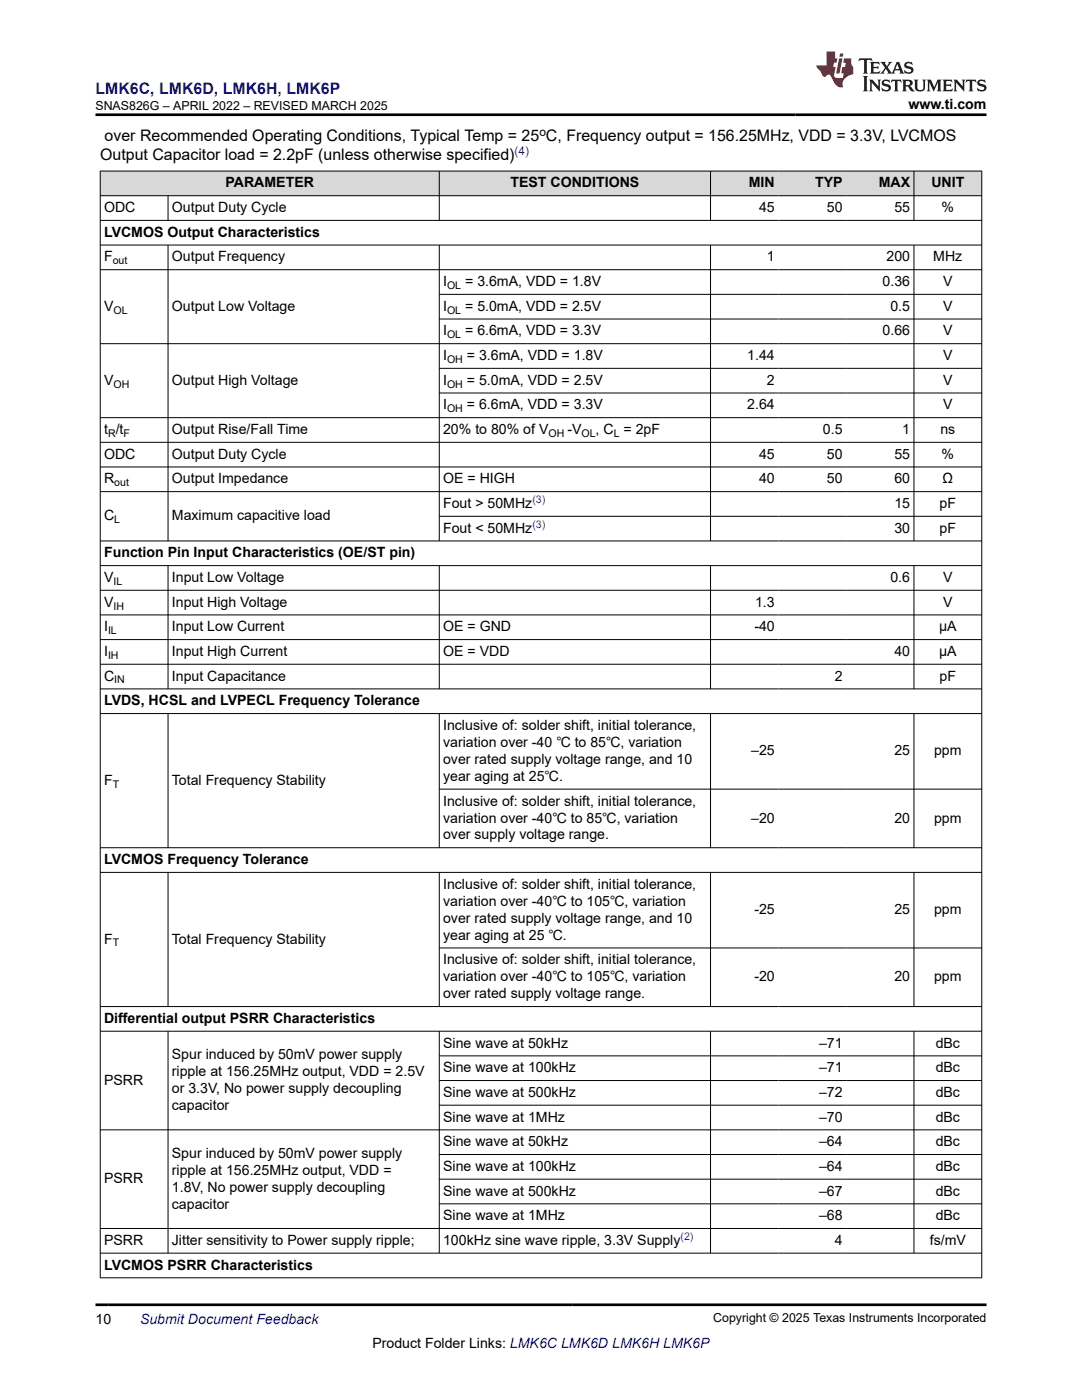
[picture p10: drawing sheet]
<svg xmlns="http://www.w3.org/2000/svg" width="216mm" height="279mm" viewBox="0 0 216 279" stroke-linecap="round" stroke-linejoin="round" font-family="sans-serif">
<defs><g id="words">
<text font-size="3.2" fill="#00f" x="19.1" y="18.7">LMK6C, LMK6D, LMK6H, LMK6P</text>
<g font-size="3.2">
<text x="20.9" y="28.2">over Recommended Operating Conditions, Typical Temp = 25 C, Frequency output = 156.25MHz, VDD = 3.3V, LVCMOS</text>
<text x="20" y="32">Output Capacitor load = 2.2pF (unless otherwise specified)</text>
</g>
<g font-size="2.8">
<text x="181.3" y="21.8">www.ti.com</text>
<text x="45" y="37.4">PARAMETER</text>
<text x="101.9" y="37.4">TEST CONDITIONS</text>
<text x="149.4" y="37.4">MIN</text>
<text x="162.6" y="37.4">TYP</text>
<text x="175.3" y="37.4">MAX</text>
<text x="185.8" y="37.4">UNIT</text>
<text x="20.8" y="42.3">ODC</text>
<text x="20.8" y="47.3">LVCMOS Output Characteristics</text>
<text x="34.3" y="42.3">Output Duty Cycle</text>
<text x="151.5" y="42.3">45</text>
<text x="165" y="42.3">50</text>
<text x="178.5" y="42.3">55</text>
<text x="187.9" y="42.3">%</text>
<text x="20.8" y="52.2">F</text>
<text x="34.3" y="52.2">Output Frequency</text>
<text x="153" y="52.2">1</text>
<text x="176.9" y="52.2">200</text>
<text x="186.2" y="52.2">MHz</text>
<text x="88.4" y="57.1">I</text>
<text x="92.8" y="57.1">= 3.6mA, VDD = 1.8V</text>
<text x="176.1" y="57.1">0.36</text>
<text x="188.2" y="57.1">V</text>
<text x="20.8" y="62">V</text>
<text x="34.3" y="62">Output Low Voltage</text>
<text x="88.4" y="62">I</text>
<text x="92.8" y="62">= 5.0mA, VDD = 2.5V</text>
<text x="177.7" y="62">0.5</text>
<text x="188.2" y="62">V</text>
<text x="88.4" y="66.9">I</text>
<text x="88.4" y="71.9">I</text>
<text x="92.8" y="66.9">= 6.6mA, VDD = 3.3V</text>
<text x="93.2" y="71.9">= 3.6mA, VDD = 1.8V</text>
<text x="149.1" y="71.9">1.44</text>
<text x="176.1" y="66.9">0.66</text>
<text x="188.2" y="66.9">V</text>
<text x="188.2" y="71.9">V</text>
<text x="20.8" y="76.8">V</text>
<text x="34.3" y="76.8">Output High Voltage</text>
<text x="88.4" y="76.8">I</text>
<text x="93.2" y="76.8">= 5.0mA, VDD = 2.5V</text>
<text x="153" y="76.8">2</text>
<text x="188.2" y="76.8">V</text>
<text x="88.4" y="81.7">I</text>
<text x="93.2" y="81.7">= 6.6mA, VDD = 3.3V</text>
<text x="149.1" y="81.7">2.64</text>
<text x="188.2" y="81.7">V</text>
<text x="20.8" y="86.6">t /t</text>
<text x="34.3" y="86.6">Output Rise/Fall Time</text>
<text x="88.4" y="86.6">20% to 80% of V</text>
<text x="113.2" y="86.6">-V</text>
<text x="118.9" y="86.6">, C = 2pF</text>
<text x="164.2" y="86.6">0.5</text>
<text x="180" y="86.6">1</text>
<text x="187.6" y="86.6">ns</text>
<text x="20.8" y="91.5">ODC</text>
<text x="34.3" y="91.5">Output Duty Cycle</text>
<text x="151.5" y="91.5">45</text>
<text x="165" y="91.5">50</text>
<text x="178.5" y="91.5">55</text>
<text x="187.9" y="91.5">%</text>
<text x="20.8" y="96.5">R</text>
<text x="34.3" y="96.5">Output Impedance</text>
<text x="88.4" y="96.5">OE = HIGH</text>
<text x="88.4" y="101.4">Fout &gt; 50MHz</text>
<text x="151.5" y="96.5">40</text>
<text x="165" y="96.5">50</text>
<text x="178.5" y="96.5">60</text>
<text x="178.5" y="101.4">15</text>
<text x="187.5" y="101.4">pF</text>
<text x="188.1" y="96.5">Ω</text>
<text x="20.8" y="103.9">C</text>
<text x="34.3" y="103.9">Maximum capacitive load</text>
<text x="88.4" y="106.3">Fout &lt; 50MHz</text>
<text x="178.5" y="106.3">30</text>
<text x="187.5" y="106.3">pF</text>
<text x="20.8" y="111.2">Function Pin Input Characteristics (OE/ST pin)</text>
<text x="20.8" y="116.2">V</text>
<text x="34.3" y="116.2">Input Low Voltage</text>
<text x="177.7" y="116.2">0.6</text>
<text x="188.2" y="116.2">V</text>
<text x="20.8" y="121.1">V</text>
<text x="20.8" y="126">I</text>
<text x="34.3" y="121.1">Input High Voltage</text>
<text x="34.3" y="126">Input Low Current</text>
<text x="88.4" y="126">OE = GND</text>
<text x="150.5" y="126">-40</text>
<text x="150.7" y="121.1">1.3</text>
<text x="187.4" y="126">µA</text>
<text x="188.2" y="121.1">V</text>
<text x="20.8" y="130.9">I</text>
<text x="34.3" y="130.9">Input High Current</text>
<text x="88.4" y="130.9">OE = VDD</text>
<text x="178.5" y="130.9">40</text>
<text x="187.4" y="130.9">µA</text>
<text x="20.8" y="135.8">C</text>
<text x="34.3" y="135.8">Input Capacitance</text>
<text x="166.6" y="135.8">2</text>
<text x="187.5" y="135.8">pF</text>
<text x="20.8" y="140.8">LVDS, HCSL and LVPECL Frequency Tolerance</text>
<text x="88.4" y="145.7">Inclusive of: solder shift, initial tolerance,</text>
<text x="88.4" y="149.1">variation over -40 ℃ to 85℃, variation</text>
<text x="88.4" y="152.5">over rated supply voltage range, and 10</text>
<text x="88.4" y="155.8">year aging at 25℃.</text>
<text x="149.9" y="150.8">–25</text>
<text x="178.5" y="150.8">25</text>
<text x="186.4" y="150.8">ppm</text>
<text x="20.8" y="156.6">F</text>
<text x="34.3" y="156.6">Total Frequency Stability</text>
<text x="88.4" y="160.8">Inclusive of: solder shift, initial tolerance,</text>
<text x="88.4" y="164.1">variation over -40℃ to 85℃, variation</text>
<text x="88.4" y="167.5">over supply voltage range.</text>
<text x="149.9" y="164.1">–20</text>
<text x="178.5" y="164.1">20</text>
<text x="186.4" y="164.1">ppm</text>
<text x="20.8" y="172.5">LVCMOS Frequency Tolerance</text>
<text x="88.4" y="177.4">Inclusive of: solder shift, initial tolerance,</text>
<text x="88.4" y="180.8">variation over -40℃ to 105℃, variation</text>
<text x="88.4" y="184.2">over rated supply voltage range, and 10</text>
<text x="150.5" y="182.5">-25</text>
<text x="178.5" y="182.5">25</text>
<text x="186.4" y="182.5">ppm</text>
<text x="20.8" y="188.3">F</text>
<text x="34.3" y="188.3">Total Frequency Stability</text>
<text x="88.4" y="187.5">year aging at 25 ℃.</text>
<text x="88.4" y="192.5">Inclusive of: solder shift, initial tolerance,</text>
<text x="88.4" y="195.8">variation over -40℃ to 105℃, variation</text>
<text x="150.5" y="195.8">-20</text>
<text x="178.5" y="195.8">20</text>
<text x="186.4" y="195.8">ppm</text>
<text x="88.4" y="199.2">over rated supply voltage range.</text>
<text x="20.8" y="204.2">Differential output PSRR Characteristics</text>
<text x="88.4" y="209.1">Sine wave at 50kHz</text>
<text x="163.4" y="209.1">–71</text>
<text x="186.7" y="209.1">dBc</text>
<text x="34.3" y="211.4">Spur induced by 50mV power supply</text>
<text x="34.3" y="214.8">ripple at 156.25MHz output, VDD = 2.5V</text>
<text x="88.4" y="214">Sine wave at 100kHz</text>
<text x="163.4" y="214">–71</text>
<text x="186.7" y="214">dBc</text>
<text x="20.8" y="216.5">PSRR</text>
<text x="34.3" y="218.2">or 3.3V, No power supply decoupling</text>
<text x="34.3" y="221.5">capacitor</text>
<text x="88.4" y="218.9">Sine wave at 500kHz</text>
<text x="163.4" y="218.9">–72</text>
<text x="186.7" y="218.9">dBc</text>
<text x="88.4" y="223.8">Sine wave at 1MHz</text>
<text x="163.4" y="223.8">–70</text>
<text x="186.7" y="223.8">dBc</text>
<text x="34.3" y="231.1">Spur induced by 50mV power supply</text>
<text x="88.4" y="228.8">Sine wave at 50kHz</text>
<text x="88.4" y="233.7">Sine wave at 100kHz</text>
<text x="163.4" y="228.8">–64</text>
<text x="163.4" y="233.7">–64</text>
<text x="186.7" y="228.8">dBc</text>
<text x="186.7" y="233.7">dBc</text>
<text x="20.8" y="236.1">PSRR</text>
<text x="34.3" y="234.4">ripple at 156.25MHz output, VDD =</text>
<text x="34.3" y="237.8">1.8V, No power supply decoupling</text>
<text x="88.4" y="238.6">Sine wave at 500kHz</text>
<text x="163.4" y="238.6">–67</text>
<text x="186.7" y="238.6">dBc</text>
<text x="34.3" y="241.2">capacitor</text>
<text x="88.4" y="243.5">Sine wave at 1MHz</text>
<text x="163.4" y="243.5">–68</text>
<text x="186.7" y="243.5">dBc</text>
<text x="20.8" y="248.4">PSRR</text>
<text x="34.3" y="248.4">Jitter sensitivity to Power supply ripple;</text>
<text x="88.4" y="248.4">100kHz sine wave ripple, 3.3V Supply</text>
<text x="166.6" y="248.4">4</text>
<text x="185.5" y="248.4">fs/mV</text>
<text x="20.8" y="253.4">LVCMOS PSRR Characteristics</text>
<text x="19.1" y="264.2">10</text>
<text x="74.3" y="269">Product Folder Links: LMK6C LMK6D LMK6H LMK6P</text>
</g>
<text font-size="2.8" fill="#00f" x="27.9" y="264.2">Submit Document Feedback</text>
<g font-size="2.5">
<text x="19.1" y="21.9">SNAS826G – APRIL 2022 – REVISED MARCH 2025</text>
<text x="142.3" y="263.9">Copyright © 2025 Texas Instruments Incorporated</text>
</g>
<text font-size="2.4" x="107.6" y="27.2">o</text>
<text font-size="2.4" fill="#00f" x="102.7" y="31">(4)</text>
<g font-size="2.1">
<text x="22.5" y="52.7">out</text>
<text x="89.2" y="57.7">OL</text>
<text x="22.6" y="62.6">OL</text>
<text x="89.2" y="62.6">OL</text>
<text x="89.2" y="67.5">OL</text>
<text x="22.6" y="77.3">OH</text>
<text x="89.2" y="72.4">OH</text>
<text x="89.2" y="77.3">OH</text>
<text x="89.2" y="82.3">OH</text>
<text x="21.6" y="87.2">R</text>
<text x="24.6" y="87.2">F</text>
<text x="109.4" y="87.2">OH</text>
<text x="116" y="87.2">OL</text>
<text x="122.5" y="87.2">L</text>
<text x="22.8" y="97">out</text>
<text x="22.8" y="104.4">L</text>
<text x="22.6" y="116.7">IL</text>
<text x="22.6" y="121.6">IH</text>
<text x="21.6" y="126.6">IL</text>
<text x="21.6" y="131.5">IH</text>
<text x="22.8" y="136.4">IN</text>
<text x="22.5" y="157.2">T</text>
<text x="22.5" y="188.9">T</text>
</g>
<g font-size="2.1" fill="#00f">
<text x="106.2" y="100.4">(3)</text>
<text x="106.2" y="105.4">(3)</text>
<text x="135.8" y="247.5">(2)</text>
</g>
</g></defs>
<g fill="#d8d8d8">
<path d="M20 34.1h175.9v5h-175.9z" fill-rule="evenodd"/>
<path d="M20.1 34.2h67.5v4.8h-67.5z" fill-rule="evenodd"/>
<path d="M87.7 34.2h54v4.8h-54z" fill-rule="evenodd"/>
<path d="M141.8 34.2h13.5v4.8h-13.5z" fill-rule="evenodd"/>
<path d="M155.3 34.2h13.5v4.8h-13.5z" fill-rule="evenodd"/>
<path d="M168.8 34.2h13.5v4.8h-13.5z" fill-rule="evenodd"/>
<path d="M182.4 34.2h13.4v4.8h-13.4z" fill-rule="evenodd"/>
</g>
<g fill="none" stroke="#000" stroke-width=".2">
<path d="M19.9 34.1h176.1M19.9 39.1h176.1M20 34.1v221M33.5 39.1v4.9M87.7 34.1v9.9M141.8 34.1v9.9M182.4 34.1v9.9M195.9 34.1v221M19.9 44h176.1M19.9 48.9h176.1M19.9 53.8h176.1M33.5 48.9v59.1"/>
<path d="M87.7 48.9v59.1M87.7 58.7h108.3M141.8 48.9v59.1M182.4 48.9v59.1M87.7 63.7h108.3M87.7 73.5h108.3M87.7 78.4h108.3M196 68.6h-176.1M19.9 83.4h176.1M19.9 88.3h176.1M19.9 93.2h176.1M19.9 98.1h176.1"/>
<path d="M19.9 108h176.1M19.9 112.9h176.1M19.9 117.8h176.1M33.5 112.9v24.6M87.7 112.9v24.6M87.7 103h108.3M141.8 112.9v24.6M182.4 112.9v24.6M19.9 122.7h176.1M19.9 127.6h176.1M19.9 132.6h176.1M19.9 137.5h176.1"/>
<path d="M19.9 142.4h176.1M33.5 142.4v26.8M87.7 142.4v26.8M87.7 157.5h108.3M141.8 142.4v26.8M182.4 142.4v26.8M19.9 174.1h176.1M33.5 174.1v26.8M87.7 174.1v26.8M141.8 174.1v26.8M182.4 174.1v26.8M196 169.2h-176.1"/>
<path d="M87.7 189.2h108.3M19.9 200.9h176.1M19.9 205.8h176.1M33.5 205.8v44.4M87.7 205.8v44.4M87.7 210.7h108.3M87.7 215.6h108.3M141.8 205.8v44.4M182.4 205.8v44.4M87.7 220.6h108.3M87.7 230.4h108.3M87.7 235.3h108.3"/>
<path d="M196 225.5h-176.1M19.9 245.2h176.1M19.9 250.1h176.1M19.9 255h176.1M87.7 240.3h108.3"/>
</g>
<path d="M171.5 11.6l-.2 .6 .5-.2h.6v.1v2.2l-.2 .4h1l-.2-.4v-2.2v-.1h.5l.6 .2-.2-.6zM173.6 12.4l.2 .3v1.6l-.2 .4h1.9l.1-.6a1.08 1.08 0 0 1-1.3 .2v-.7h.6l.4 .2v-.7l-.4 .2h-.6v-.5l.2-.2a1 1 0 0 1 1 .3l-.1-.5zM175.7 12.4l.9 1.1-1 1.2h.9l-.2-.2 .5-.8 .4 .8-.2 .2h1.6l-.2-.2 .2-.5h.9l.1 .5-.1 .2h.9l-.2-.4-.8-1.9h-.5l-.9 2.1-.9-1.1 .9-1h-.8l.2 .2-.4 .6-.4-.6 .2-.2zM179 12.8l.4 1h-.7zM180.7 12.5a.65 .65 0 0 0-.2 .7 .65 .65 0 0 0 .6 .5l.6 .1 .1 .3a.79 .79 0 0 1-.7 .4 .79 .79 0 0 1-.7-.5l.1 .7 .2-.1a.93 .93 0 0 0 1.1 0 .93 .93 0 0 0 .4-.9 1.46 1.46 0 0 0-1.2-.6l-.1-.3a1.09 1.09 0 0 1 1.2 .2l-.2-.6-.1 .1-.5-.2zM172.2 15.2l.2 .4v2.2l-.2 .4h1l-.2-.4v-2.2l.2-.4zM173.4 15.9l.2 .4v1.5l-.2 .4h.8l-.3-.4 .1-1.3 1.6 1.8v-2l.2-.4h-.7l.1 .2 .1 1.1-1.2-1.3zM176.2 16a.65 .65 0 0 0-.2 .8 .65 .65 0 0 0 .6 .4l.6 .2 .1 .2a.79 .79 0 0 1-.7 .4 .79 .79 0 0 1-.7-.5l.1 .7 .2-.1a.93 .93 0 0 0 1.1 .1 .93 .93 0 0 0 .4-1 1.46 1.46 0 0 0-1.2-.5l-.1-.4a1.09 1.09 0 0 1 1.2 .2l-.1-.6-.2 .1-.5-.1zM177.9 15.9l-.1 .6a.63 .63 0 0 1 .8-.3v1.6l-.3 .4h1l-.2-.4v-1.6a.66 .66 0 0 1 .8 .3l-.1-.6zM180 15.9l.2 .4v1.5l-.2 .4h1l-.2-.2-.1-.7h.5l.1 .2a.79 .79 0 0 0 1.2 .6l-1-.9a.61 .61 0 0 0 .6-.6 .61 .61 0 0 0-.5-.7zM180.8 16.2h.1a.47 .47 0 0 1 .5 .1 .47 .47 0 0 1 .1 .5l-.1 .1-.7 .1zM182.3 15.9l.2 .2a2.27 2.27 0 0 0 .4 2 1.04 1.04 0 0 0 1.7-.7v-1.3l.2-.2h-.8l.2 .4v1.1a.6 .6 0 0 1-.6 .6 .6 .6 0 0 1-.6-.6v-1.1l.3-.4zM184.9 15.9l.2 .4v1.5l-.2 .4h.8l-.3-.4v-1.4l.9 1.9 .9-1.9v1.4l-.3 .4h1l-.2-.4v-1.5l.2-.4h-.8l-.7 1.5-.6-1.5zM188.1 15.9l.2 .4v1.5l-.2 .4h1.9l.1-.6a1.09 1.09 0 0 1-1.3 .2v-.7h.6l.4 .2v-.6l-.4 .2h-.6v-.6l.2-.1a1.01 1.01 0 0 1 1 .3l-.1-.6zM190.2 15.9l.3 .4v1.5l-.3 .4h.8l-.2-.4v-1.3l1.6 1.8v-2l.2-.4h-.7l.2 .2v1.1l-1.2-1.3zM192.8 15.9l-.1 .6a.63 .63 0 0 1 .8-.3v1.6l-.3 .4h1l-.2-.4v-1.6a.66 .66 0 0 1 .8 .3l-.1-.6zM195.2 16a.65 .65 0 0 0-.2 .8 .65 .65 0 0 0 .6 .4l.6 .2 .2 .2a.79 .79 0 0 1-.7 .4 .79 .79 0 0 1-.7-.5l.1 .7 .2-.1a.93 .93 0 0 0 1 .1 .93 .93 0 0 0 .5-1 1.46 1.46 0 0 0-1.3-.5v-.4a1.09 1.09 0 0 1 1.2 .2l-.2-.6-.2 .1-.5-.1z" fill="#231f20"/>
<path d="M164.9 10.3v2.7h-2l.1 .4 .8 1a.95 .95 0 0 0 1 .9 .59 .59 0 0 1 .5-.4 .59 .59 0 0 1 .5 .3l.4 .8a1.59 1.59 0 0 0 2.1 1.4 1.61 1.61 0 0 1 1-2.3l1-.3-.1-1.5a1.59 1.59 0 0 1-.3-1.7h-1.5l-.2 .9h.6l-.2 .9h-.5l-.2 .9v.3l.4 .1-.1 .9h-.7a.73 .73 0 0 1-1-.7l.3-1.5h-.5l.1-.9h.5l.2-.9h-.5v-1.3zM167.4 11.6l-.6 3.1h.7l.6-3.1zM167.6 10.7l-.1 .6h.7l.1-.6z" fill="#ed1c24"/>
<path d="M19.1 22.9h177.8M19.1 260.4h177.8" fill="none" stroke="#000" stroke-width=".53"/>
<use href="#words"/>
</svg>
